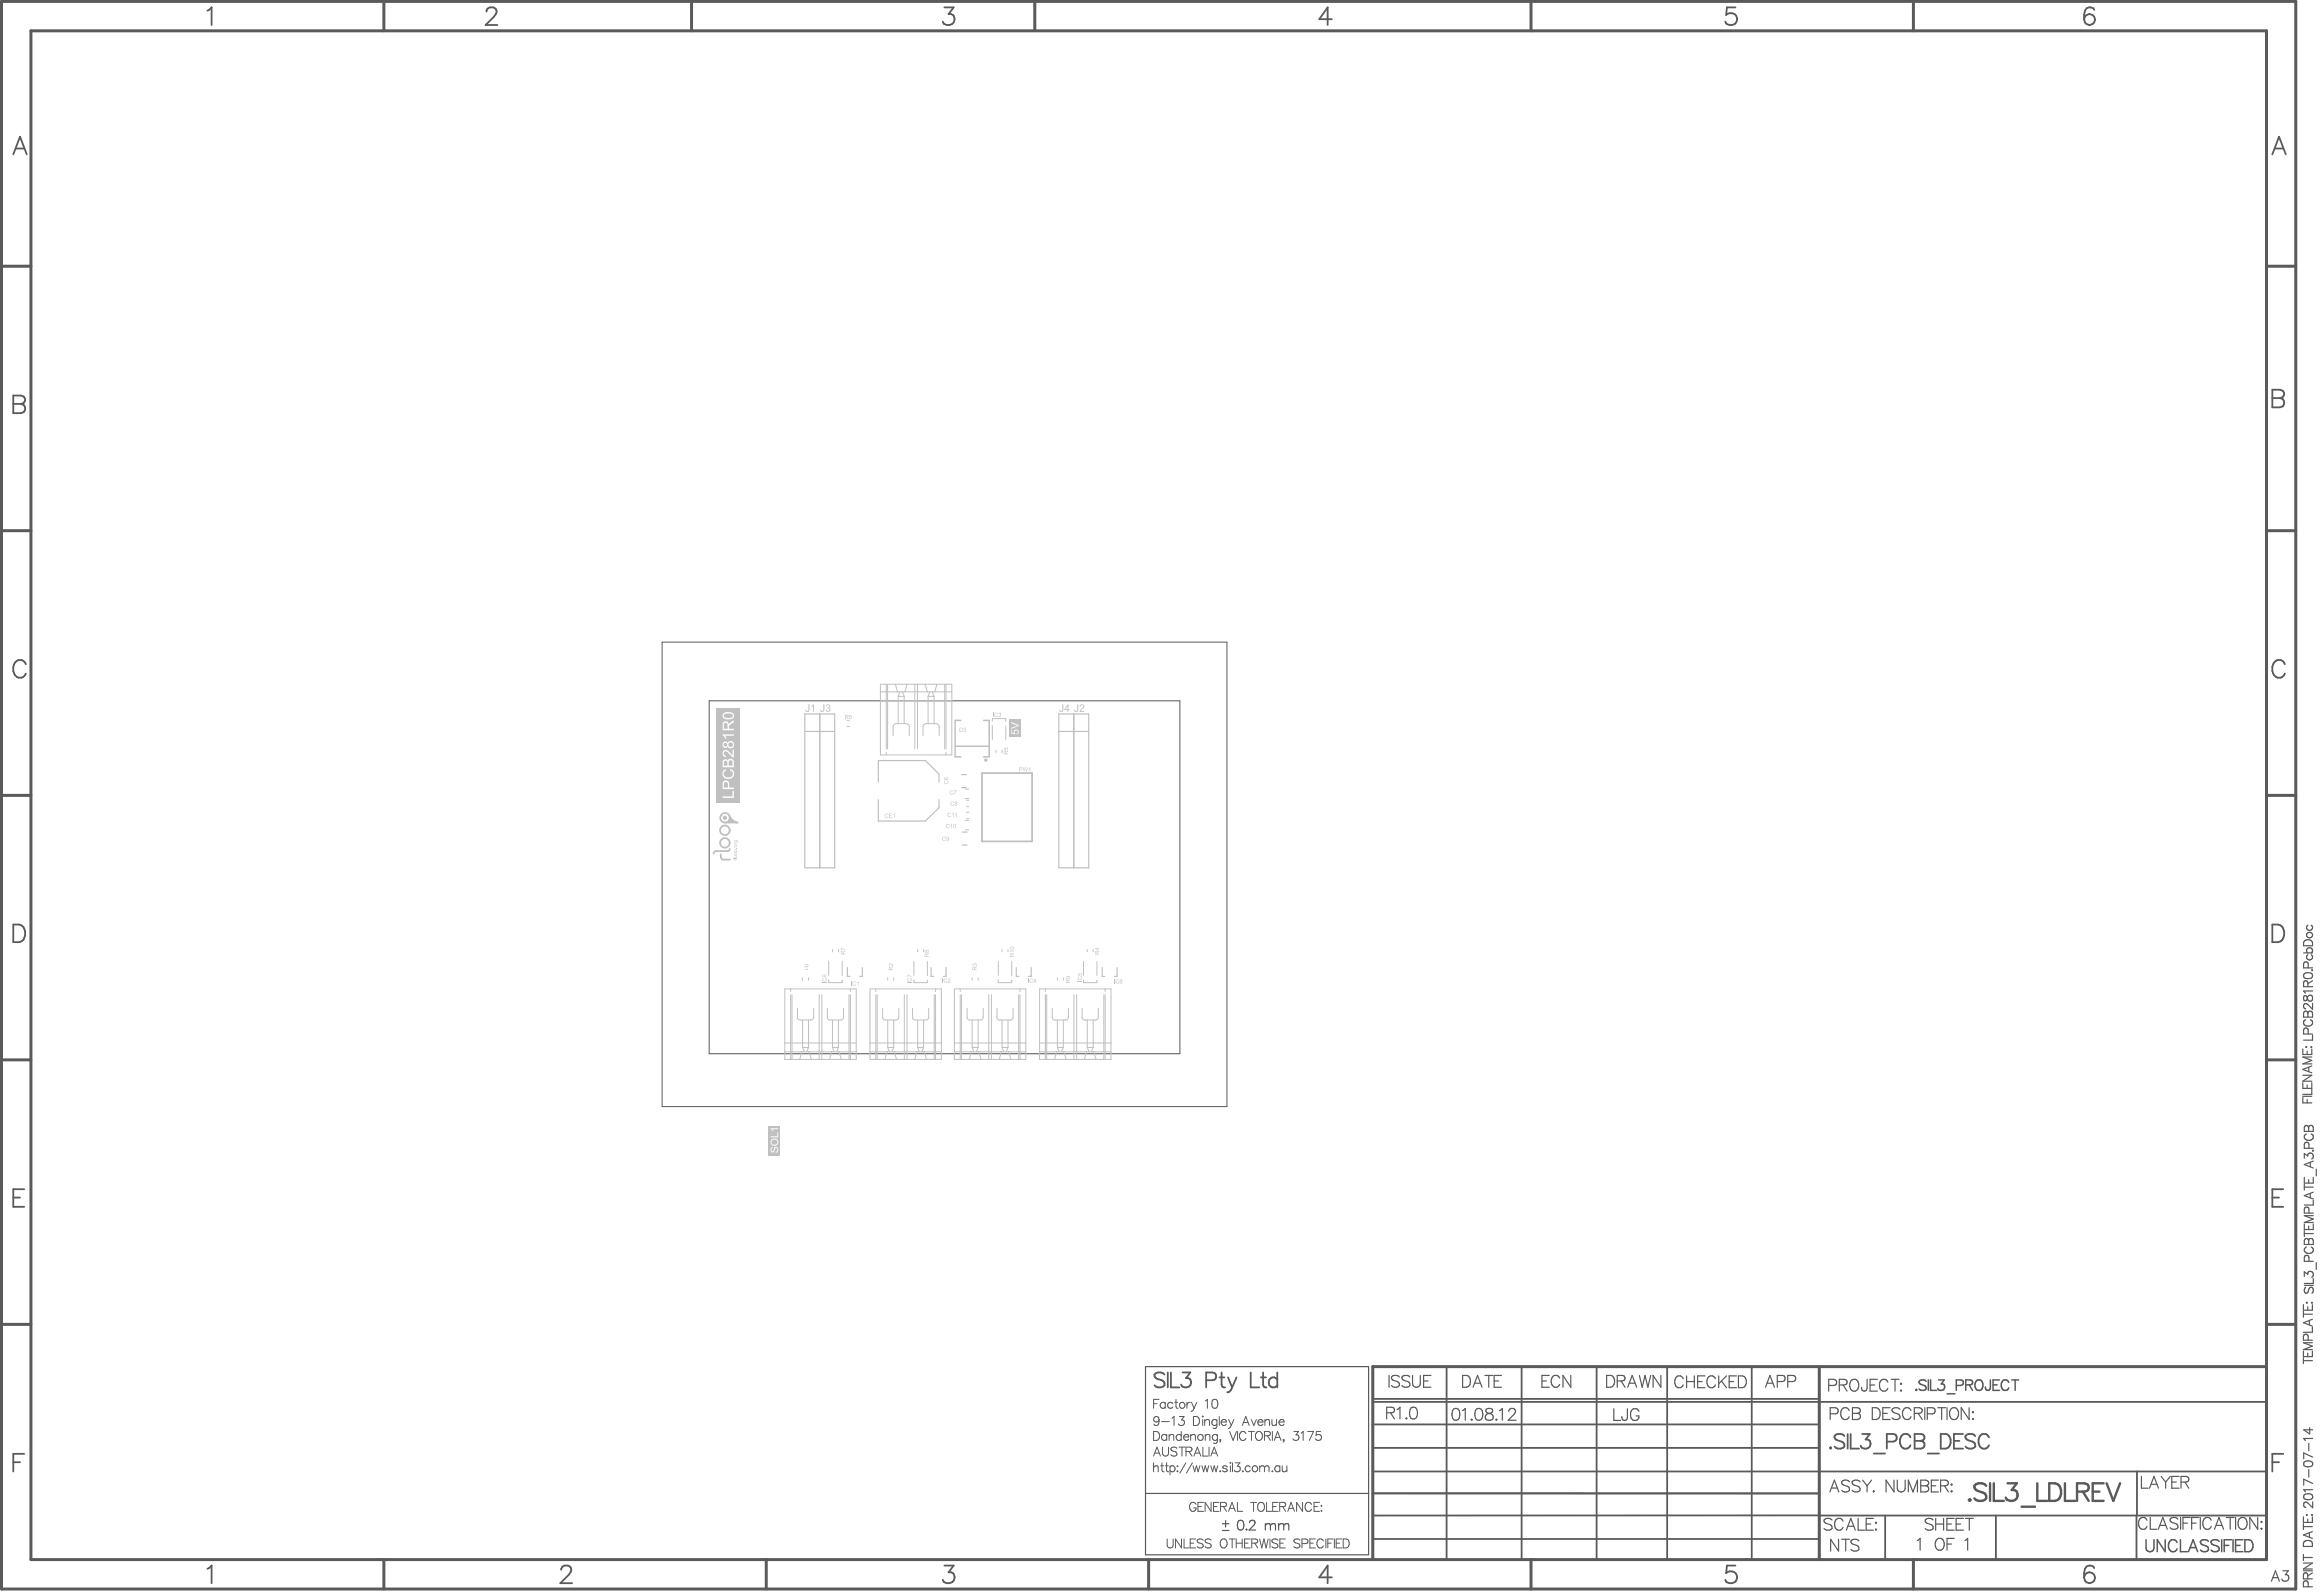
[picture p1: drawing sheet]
<svg xmlns="http://www.w3.org/2000/svg" width="328mm" height="225mm" viewBox="0 0 328 225" stroke-linecap="round" stroke-linejoin="round" font-family="sans-serif">
<g fill="none" stroke="#5a5a5a" stroke-width=".42">
<path d="M.2 .2h324.3v224.4h-324.3zM4.4 4.4h316v216h-316zM54.3 .2v4.2M97.8 .2v4.2M146.3 .2v4.1M216.4 .2v4.2M270.5 .2v4.2M.2 37.6h4.2M320.4 37.6h4.1M.2 75h4.2M320.4 75h4.1M.2 112.4h4.2"/>
<path d="M320.4 112.4h4.1M.2 149.8h4.2M320.4 149.8h4.1M.2 187.2h4.2M257.2 193.2v27.2M320.3 193.1h-126.3v27.3M320.4 187.2h4.1M54.3 220.4v4.2M108.3 220.4v4.2M162.4 220.4v4.2M216.4 220.4v4.2M270.5 220.4v4.2"/>
</g>
<g fill="none" stroke="#5a5a5a" stroke-width=".25">
<path d="M29.3 1.5l.6-.5v2.5M68.8 1.6a.58 .58 0 0 1 .4-.6h.5a.6 .6 0 0 1 .4 1l-1.5 1.5h1.7M133.5 1h1.3l-.7 1a.8 .8 0 0 1 .8 .9 .8 .8 0 0 1-1 .6l-.4-.1-.2-.4M188.3 2.7h-1.8l1.2-1.7v2.5M245.3 1h-1.2l-.1 1.1a.88 .88 0 0 1 1.3 0 .88 .88 0 0 1-.1 1.3 .88 .88 0 0 1-1.3-.4M296 1.4a.72 .72 0 0 0-.7-.4 .72 .72 0 0 0-.6 .5l-.1 1.2M1.9 21.8l.9-2.5 1 2.5M2.2 21h1.2M321.2 21.8l1-2.5 .9 2.5M321.6 21h1.1M1.9 55.9h1.1l.3 .1a.58 .58 0 0 1 0 1l-.3 .1a.66 .66 0 0 1 .6 .6 .66 .66 0 0 1-.6 .7h-1.1zM1.9 57.1h1.1"/>
<path d="M321.2 55.1h1.1l.3 .1a.58 .58 0 0 1 0 1l-.3 .1a.66 .66 0 0 1 .6 .6 .66 .66 0 0 1-.6 .7h-1.1zM321.2 56.3h1.1M3.7 93.9a.86 .86 0 0 0-.9-.6 .86 .86 0 0 0-.8 .6 1.41 1.41 0 0 0 .6 1.9 .87 .87 0 0 0 1.1-.6M323 93.9a.86 .86 0 0 0-.8-.6 .86 .86 0 0 0-.9 .6 1.41 1.41 0 0 0 .6 1.9 .87 .87 0 0 0 1.1-.6M1.9 130.7h.8a1.32 1.32 0 0 1 .9 1.2 1.32 1.32 0 0 1-.9 1.3h-.8zM321.2 130.7h.8a1.32 1.32 0 0 1 .9 1.2 1.32 1.32 0 0 1-.9 1.3h-.8zM1.9 169.3h.9M3.4 168.1h-1.5v2.5h1.5M321.2 169.3h1M322.7 168.1h-1.5v2.5h1.5M164.6 194.3a.95 .95 0 0 0-1.4 0 .57 .57 0 0 0 .4 .6l.6 .2a.52 .52 0 0 1 .4 .4 .52 .52 0 0 1-.2 .5 .97 .97 0 0 1-1.2-.2M165.1 194v2.1"/>
<path d="M165.5 194v2.1h1.2M167.2 194h1.1l-.7 .8a.68 .68 0 0 1 .8 .7 .68 .68 0 0 1-.9 .6l-.3-.1-.3-.3M170.5 195.1l1.2-.1a.57 .57 0 0 0 .2-.6 .57 .57 0 0 0-.5-.4h-.9v2.1M172.4 194.7h.7M172.7 194v1.7l.1 .3 .4 .1M173.6 194.7l.6 1.4M174.2 196.1l-.2 .4-.2 .2-.3 .1M174.8 194.7l-.6 1.4M176.8 194v2.1h1.2M178.2 194.7h.7M178.5 194v1.7l.1 .3 .4 .1M180.6 195a.67 .67 0 0 0-1-.1 .67 .67 0 0 0 0 1 .67 .67 0 0 0 1-.1"/>
<path d="M180.6 194v2.1M194.3 198.1h126M194.3 197.7h62.8M204.5 193.1v27.3M215.1 193.1v27.3M225.7 193.1v27.3M235.7 193.1v27.3M247.6 193.2v27.2M1.9 206.7h.9M3.4 205.5h-1.5v2.5M194 211l63.2 .1h-63.2M194 208h126.4"/>
<path d="M194 204.6h63.2M194 201.3h63.2M194 217.5h63.2M194 214.2h126.4M258.7 204.6l.1-.1 .1 .1-.1 .1zM260.7 203a.93 .93 0 0 0-1.4 0 .57 .57 0 0 0 .4 .6l.6 .1a.51 .51 0 0 1 .4 .4 .51 .51 0 0 1-.2 .5 .93 .93 0 0 1-1.2-.2M261.2 202.7v2M261.6 202.7v2h1.2M263.2 202.7h1.1l-.6 .7a.67 .67 0 0 1 .7 .8 .67 .67 0 0 1-.9 .5l-.3-.1-.2-.3M264.9 205.4h1.6M266.5 214.2v6.2M266.7 203.7h.9a.54 .54 0 0 0 .5-.5 .54 .54 0 0 0-.5-.5h-.9v2"/>
<path d="M270 203.2a.76 .76 0 0 0-.8-.5 .76 .76 0 0 0-.6 .7 .9 .9 0 0 0 .2 1 .9 .9 0 0 0 1 .2l.2-.3M270.6 202.7l1.2 .1a.47 .47 0 0 1 0 .8h-.3a.55 .55 0 0 1 .6 .6 .55 .55 0 0 1-.6 .5h-.9zM270.6 203.6h.9M272.5 205.4h1.6M274.3 202.7h.7a1.1 1.1 0 0 1 .8 1 1.1 1.1 0 0 1-.8 1h-.7zM276.2 203.6h.8M277.5 202.7h-1.3v2h1.3M279.2 203a.93 .93 0 0 0-1.4 0 .57 .57 0 0 0 .4 .6l.6 .1a.51 .51 0 0 1 .4 .4 .51 .51 0 0 1-.2 .5 .95 .95 0 0 1-1.2-.2M281.2 203.2a.76 .76 0 0 0-.9-.5 .76 .76 0 0 0-.6 .7 .9 .9 0 0 0 .2 1 .9 .9 0 0 0 1 .2l.3-.3M282.1 214.2v6.2M302 214.2v6.3M302.1 208v6.2"/>
<path d="M321.2 206.7h1M322.7 205.5h-1.5v2.5M29.3 221.7l.6-.4v2.5M79.3 221.9a.58 .58 0 0 1 .5-.6h.5a.6 .6 0 0 1 .3 .9l-1.4 1.6h1.7M133.5 221.3h1.3l-.7 .9a.8 .8 0 0 1 .8 .9 .8 .8 0 0 1-1 .7l-.4-.2-.2-.3M188.3 222.9h-1.8l1.2-1.6v2.5M245.3 221.3h-1.2l-.1 1a.88 .88 0 0 1 1.3 0 .88 .88 0 0 1-.1 1.3 .88 .88 0 0 1-1.3-.3M296 221.6a.72 .72 0 0 0-.7-.3 .72 .72 0 0 0-.6 .4l-.1 1.2"/>
<circle cx="295.4" cy="2.8" r=".77"/>
<circle cx="295.4" cy="223" r=".77"/>
</g>
<g fill="none" stroke="#5a5a5a" stroke-width=".17">
<path d="M325.6 134.7h1.3M325.7 133.1a.7 .7 0 0 1 1.2 .1v.5h-1.3zM325.7 137.7a.79 .79 0 0 1 1.2 .1l-.1 .3-.1 .2h-.8a.42 .42 0 0 1-.2-.6zM326.2 139.4v-.7l-.3-.1-.3 .3v.5h1.3M326.2 130.8a.41 .41 0 0 0 0 .6 .41 .41 0 0 0 .6 0 .41 .41 0 0 0-.1-.6M326.2 134.7a.41 .41 0 0 1 0-.6 .41 .41 0 0 1 .6 0 .41 .41 0 0 1-.1 .6M326.2 134.9a.41 .41 0 0 0 0 .6 .41 .41 0 0 0 .6 0 .41 .41 0 0 0-.1-.6M326.3 136.8v-.6l-.1-.2a.33 .33 0 0 0-.4 0 .33 .33 0 0 0-.2 .2v.6h1.3M326.8 137.1h.1zM326.9 138.6l-.7 .4M325.5 155.1v.8h1.3M325.5 148.3v.7h1.3v-.7"/>
<path d="M325.5 153v.8h1.3v-.8M325.5 154.9h1.3M325.5 152h1.3l-1.3 .8h1.3M325.7 140.8a.45 .45 0 0 0 .1 .6l.3-.1a.46 .46 0 0 1 .2-.5 .46 .46 0 0 1 .5-.1 .45 .45 0 0 1 .1 .5 .45 .45 0 0 1-.4 .3 .73 .73 0 0 1-.5-.7zM325.7 143l.3-.1 .2 .3 .1-.2a.33 .33 0 0 1 .4-.1 .33 .33 0 0 1 .2 .3v.6h-1.3zM325.8 159.2l.3-.1 .2 .3 .1-.3a.33 .33 0 0 1 .4 0 .33 .33 0 0 1 .2 .3v.5h-1.3zM325.9 144.1a.47 .47 0 0 0-.3 .6 .47 .47 0 0 0 .5 .3 .56 .56 0 0 0 .6-.1 .56 .56 0 0 0 .1-.6l-.2-.2M325.9 148h.2zM326.1 148.6v.4M326.1 153.3v.5M326.1 155.4v.5M326.2 143.2v.6"/>
<path d="M326.3 146.1v-.5l-.1-.2a.33 .33 0 0 0-.4-.1 .33 .33 0 0 0-.2 .3v.5h1.3M326.3 159.4v.5M326.4 150.8v.6M326.7 148h.1zM326.8 154v.7h-1.3M326.8 150.7l-1.3 .4 1.3 .5M326.8 149.4h-1.3l1.3 .5-1.3 .5h1.3M326.9 141.8v.8l-.8-.7h-.4a.4 .4 0 0 0 .2 .7M326.9 146.3v.7h-1.3M326.9 140.1h-1.3l.3 .3M325.7 163.7v-.7l.5 .4a.42 .42 0 0 1 .7-.3 .42 .42 0 0 1-.1 .7M325.7 166.4v.8h1.3v-.8"/>
<path d="M325.7 167.4v.8M325.7 173v.8h1.3v-.8M325.7 173.9v.9M325.7 174.3h1.3M325.7 167.8h1.3M325.8 175.2l.3-.2 .2 .4 .1-.3a.33 .33 0 0 1 .5 .1l.1 .7h-1.3zM326 160.3a.47 .47 0 0 0-.3 .5 .47 .47 0 0 0 .5 .4 .56 .56 0 0 0 .6-.2 .56 .56 0 0 0 .1-.6l-.2-.1M326 176.2a.47 .47 0 0 0-.3 .6 .47 .47 0 0 0 .5 .3 .56 .56 0 0 0 .6-.1 .56 .56 0 0 0 .1-.6l-.2-.2M326.3 166.7v.5M326.3 173.3v.5M326.3 175.4v.5M326.4 162.3v-.6l-.1-.2a.33 .33 0 0 0-.4 0 .33 .33 0 0 0-.2 .2v.6h1.3"/>
<path d="M326.4 171.4l-.1-.7-.2-.1a.34 .34 0 0 0-.4 .3v.5h1.3M326.4 178.3v-.6l-.1-.2a.33 .33 0 0 0-.5 .1l-.1 .7h1.3M326.6 164.3v.6M326.6 168.7v.6M326.9 162.6h.1zM327 169.6v.7h-1.3M327 171.8h-1.3l1.3 .5-1.3 .5h1.3M327 168.5l-1.3 .5 1.3 .4M327 164.1l-1.3 .5 1.3 .5M327.4 165.2v1M327.4 178.4v1M161.9 193.1h31.6l-.1 26.6h-31.5z"/>
<path d="M196 199.7l1-.1a.4 .4 0 0 0 0-.6l-1-.1v1.6M196.4 194.4v1.7M196.6 199.7l.5 .8M197.5 199.2l.4-.3v1.6M197.8 194.6a.64 .64 0 0 0-1.1 .2l.2 .2 .6 .3a.4 .4 0 0 1 .3 .3 .4 .4 0 0 1-.2 .4 .74 .74 0 0 1-.9-.2M199.3 194.6a.64 .64 0 0 0-1.1 .2l.1 .2 .7 .3a.41 .41 0 0 1 .3 .3 .41 .41 0 0 1-.2 .4 .76 .76 0 0 1-.9-.2M199.5 199a.57 .57 0 0 1 .8 .2 1.3 1.3 0 0 1-.2 1.3 .55 .55 0 0 1-.8-.3 1.37 1.37 0 0 1 .2-1.2zM199.7 194.4v1.2a.55 .55 0 0 0 .5 .5 .55 .55 0 0 0 .6-.5v-1.2M201.2 195.2h.7M202.3 194.4h-1.1v1.7h1.1M205.5 199.1a.54 .54 0 0 1 .8 .3 1.46 1.46 0 0 1-.2 1.2 .52 .52 0 0 1-.8-.2 1.37 1.37 0 0 1 .2-1.3zM206.7 199.4l.4-.3v1.6"/>
<path d="M206.7 194.4h.6a.89 .89 0 0 1 .6 .8 .89 .89 0 0 1-.6 .9h-.6zM208.2 196.1l.7-1.7 .6 1.7M208.5 195.5h.8M208.7 199.1a.54 .54 0 0 1 .8 .3 1.3 1.3 0 0 1-.2 1.2 .52 .52 0 0 1-.7-.2 1.37 1.37 0 0 1 .1-1.3zM209.9 194.4h1.1M210.1 199.1a.33 .33 0 0 0 .2 .6 .7 .7 0 0 1 .8 .7 .59 .59 0 0 1-.7 .3 .59 .59 0 0 1-.4-.5 .78 .78 0 0 1 .8-.5 .33 .33 0 0 0 .1-.6h-.2zM210.4 194.4v1.7M211.2 195.2h.6M212 199.4l.4-.3v1.6M212.2 194.4h-1v1.7h1M213.3 199.5l.1-.3 .2-.1h.5a.38 .38 0 0 1 0 .6l-.9 1h1.1M218 195.2h.6"/>
<path d="M219 194.4h-1v1.7h1M220.5 194.8a.62 .62 0 0 0-.7-.4 .62 .62 0 0 0-.5 .6 .74 .74 0 0 0 .1 .8 .74 .74 0 0 0 .8 .2l.3-.3M222 194.4v1.7l-1.1-1.7v1.7M227.1 194.4h.6a.89 .89 0 0 1 .5 .8 .89 .89 0 0 1-.5 .9h-.6zM228.1 199.1v1.6h1M228.6 195.2l1-.1a.4 .4 0 0 0 0-.6l-1-.1v1.7M229.2 195.2l.5 .9M230 199.1v1.3v.2a.4 .4 0 0 1-.7 0v-.4M230.1 196.1l.6-1.7 .7 1.7M230.3 195.5h.8M231.7 199.5a.61 .61 0 0 0-.7-.4 .61 .61 0 0 0-.5 .6 .73 .73 0 0 0 .1 .8 .73 .73 0 0 0 .8 .2l.3-.3v-.3h-.4M231.7 194.4l.4 1.7 .4-1.7 .4 1.7 .4-1.7"/>
<path d="M234.8 194.4v1.7l-1.1-1.7v1.7M237.9 194.9a.61 .61 0 0 0-.7-.4 .61 .61 0 0 0-.5 .6 .72 .72 0 0 0 .2 .8 .72 .72 0 0 0 .8 .1l.2-.3M238.4 195.3h1.1M238.4 194.5v1.6M239.5 194.5v1.6M240 195.3h.6M241 194.5h-1v1.6h1M242.5 194.9a.61 .61 0 0 0-.7-.4 .61 .61 0 0 0-.5 .6 .73 .73 0 0 0 .1 .8 .73 .73 0 0 0 .8 .1l.3-.3M242.9 194.5v1.6M243.3 195.2l.7 .9M244 194.5l-1.1 1.1M244.4 195.3h.7"/>
<path d="M245.5 194.5h-1.1v1.6h1.1M245.7 194.5h.6a.88 .88 0 0 1 .6 .8 .88 .88 0 0 1-.6 .8h-.6zM249.6 196.1l.6-1.7 .6 1.7M249.8 195.5h.8M251.2 195.3h.7a.43 .43 0 0 0 .4-.5 .43 .43 0 0 0-.4-.4h-.7v1.7M252.7 195.3h.7a.43 .43 0 0 0 .4-.5 .43 .43 0 0 0-.4-.4h-.7v1.7M258.5 195.8h.7a.43 .43 0 0 0 .4-.4 .43 .43 0 0 0-.4-.5h-.7v1.7M258.7 199.8h.7a.43 .43 0 0 0 .4-.4 .43 .43 0 0 0-.4-.4h-.7v1.6M260 195.7h.9a.4 .4 0 0 0 0-.7l-.9-.1v1.7M260.5 195.7l.6 .9M261.4 199.4a.61 .61 0 0 0-.7-.5 .61 .61 0 0 0-.5 .7 .72 .72 0 0 0 .2 .8 .72 .72 0 0 0 .8 .1l.2-.3M261.6 195.2a.62 .62 0 0 1 .7-.2 .62 .62 0 0 1 .4 .6 .72 .72 0 0 1-.1 .8 .72 .72 0 0 1-.8 .1 1.05 1.05 0 0 1-.2-1.3z"/>
<path d="M261.9 199h.7a.43 .43 0 0 1 .4 .4l-.2 .3-.2 .1a.43 .43 0 0 1 .4 .4 .43 .43 0 0 1-.4 .4h-.7zM261.9 199.8h.7M263.9 194.9l-.1 1.6a.4 .4 0 0 1-.6 0l-.1-.4M264.3 195.7h.7M264.7 199h.5a.89 .89 0 0 1 .6 .8 .89 .89 0 0 1-.6 .8h-.5zM265.4 194.9h-1.1v1.7h1.1M266.1 199.8h.7M266.9 195.3a.61 .61 0 0 0-.7-.4 .61 .61 0 0 0-.5 .7 .72 .72 0 0 0 .1 .8 .72 .72 0 0 0 .8 .1l.3-.3M267.2 199h-1.1v1.6h1.1M267.3 194.9h1.1M267.9 194.9v1.7M268.6 199.2a.75 .75 0 0 0-1.2 0l.2 .4 .7 .2a.41 .41 0 0 1 .1 .7 .77 .77 0 0 1-1-.1"/>
<path d="M268.6 195.6l.1-.1 .1 .1-.1 .1zM268.6 196.5h.2l-.1 .1zM270.1 199.4a.62 .62 0 0 0-.7-.4 .62 .62 0 0 0-.5 .6 .73 .73 0 0 0 .2 .8 .73 .73 0 0 0 .8 .1l.2-.3M270.6 199.8h.7a.43 .43 0 0 0 .4-.5l-.2-.3h-.2h-.7v1.6M271.1 199.8l.6 .8M272.1 199v1.6M272.4 199.8h1a.45 .45 0 0 0 .1-.5 .45 .45 0 0 0-.3-.3h-.8v1.6M273.9 199h1.1M274.5 199v1.6M275.2 199v1.6M275.7 199.2a.62 .62 0 0 1 .7-.2 .62 .62 0 0 1 .4 .6 .73 .73 0 0 1-.1 .8 .73 .73 0 0 1-.8 .1 1.05 1.05 0 0 1-.2-1.3zM278.3 199v1.6l-1.1-1.6v1.6"/>
<path d="M278.8 199.6l.1-.1 .1 .1-.1 .1zM325.6 192.3h1.3M325.6 184.4v.8h1.3v-.8M325.6 185.3v.9M325.6 191v.7h1.3v-.7M325.6 191.9v.8M325.6 185.7h1.3M325.7 180.4v-.7l.5 .4a.42 .42 0 0 1 .7-.3 .42 .42 0 0 1-.1 .7M325.7 181.7h1.3M325.9 181.9a.47 .47 0 0 0-.2 .5 .47 .47 0 0 0 .3 .4l.3-.2 .1-.5 .4-.2a.54 .54 0 0 1 0 .9M326 184.1h.1zM326.2 184.7v.5"/>
<path d="M326.2 191.2v.5M326.3 189.4v-.5a.34 .34 0 0 0-.4-.3 .34 .34 0 0 0-.3 .3v.5h1.3M326.4 186.6v.6M326.7 184.1h.2zM326.9 187.6v.7h-1.3M326.9 189.8h-1.3l1.3 .5-1.3 .4h1.3M326.9 186.5l-1.3 .4 1.3 .5M327 180.7v.7h-1.3M161.9 211.1h31.6M172.8 216.3h.9M172.8 215.4h.9M173.2 214.9v.9"/>
<path d="M175.1 214.9a.45 .45 0 0 1 .7 .2 1.18 1.18 0 0 1-.2 1.1 .45 .45 0 0 1-.6-.2 1.18 1.18 0 0 1 .1-1.1zM176.1 216.2h.2zM176.6 215.2v-.1a.43 .43 0 0 1 .7-.2v.1a.44 .44 0 0 1-.1 .6l-.6 .6h.9M178.9 215.3v.9M178.9 215.6l.3-.3 .3 .1 .1 .2M179.6 215.6l.3-.3 .3 .1 .1 .8M179.6 215.6v.6M180.7 215.6l.4-.3 .3 .1 .1 .2M180.7 215.3v.9M181.5 215.6l.3-.3 .3 .1 .1 .8M181.5 215.6v.6M198.7 200.5l.1-.1 .1 .1z"/>
<path d="M207.9 200.6h.2l-.1 .1zM211.5 200.6h.1l-.1 .1zM258.7 210.9l.6-1.7 .6 1.7M258.9 210.3h.8M259 214.8a.75 .75 0 0 0-1.2 0l.2 .4 .6 .3a.41 .41 0 0 1 .2 .7 .77 .77 0 0 1-1-.2M259.9 217.6v1.6l-1.1-1.6v1.6M260.3 217.6h1.1M260.5 215a.61 .61 0 0 0-.7-.4 .61 .61 0 0 0-.5 .6 .72 .72 0 0 0 .2 .8 .72 .72 0 0 0 .8 .2l.2-.3M260.9 217.6v1.6M261 216.3l.6-1.7 .7 1.7M261.2 215.7h.8M261.4 209.4a.62 .62 0 0 0-.6-.2 .62 .62 0 0 0-.5 .4l.2 .2 .6 .3a.44 .44 0 0 1 .3 .5 .73 .73 0 0 1-1.1 0"/>
<path d="M262.7 214.6v1.7h.9M262.8 217.8a.75 .75 0 0 0-1.2 0 .45 .45 0 0 0 .4 .5l.4 .1a.42 .42 0 0 1 .2 .7 .79 .79 0 0 1-1-.1M262.9 209.4a.75 .75 0 0 0-1.1 0l.2 .4 .6 .3a.41 .41 0 0 1 .2 .7 .77 .77 0 0 1-1-.2M263.3 209.2l.6 .8M263.8 215.4h.6M263.9 210v.9M264.6 209.2l-.7 .8M264.8 214.6h-1v1.7h1M264.9 210.7v.1v.1zM265.2 215.1l.1 .1-.1 .1zM265.2 216.1l.1 .1-.1 .1zM267.7 209.2v1.7l-1.1-1.7v1.7"/>
<path d="M268.2 209.2v1.2a.56 .56 0 0 0 .5 .5 .56 .56 0 0 0 .6-.5v-1.2M269.8 210.9v-1.7l.6 1.7 .6-1.7v1.7M271 217.7l.4-.3v1.7M271.5 209.2h.7a.43 .43 0 0 1 .4 .5l-.1 .2-.3 .1a.43 .43 0 0 1 .4 .4 .43 .43 0 0 1-.4 .5h-.7zM271.5 210h.7M273 210h.6M273.3 214.8a.75 .75 0 0 0-1.2 0l.2 .4 .6 .3a.41 .41 0 0 1 .2 .7 .77 .77 0 0 1-1-.2M273.6 215.4h1.1M273.6 214.6v1.7M273.7 217.7a.61 .61 0 0 1 .7-.3 .61 .61 0 0 1 .4 .7 .72 .72 0 0 1-.1 .8 .72 .72 0 0 1-.8 .1 1.02 1.02 0 0 1-.2-1.3zM274 209.2h-1v1.7h1M274.3 210l1-.1a.4 .4 0 0 0 0-.6l-1-.1v1.7"/>
<path d="M274.7 214.6v1.7M274.9 210l.5 .9M275.2 215.4h.6M275.2 218.2h.7M275.8 209.8l.1-.1v.1v.1zM275.8 210.8l.1-.1v.1v.1zM276.2 214.6h-1v1.7h1M276.2 217.4h-1v1.7M276.5 215.4h.6M277.5 214.6h-1v1.7h1M277.8 217.7l.3-.3v1.7M277.8 214.6h1.1"/>
<path d="M278.4 214.6v1.7M278.8 200.5h.2l-.1 .1zM302.7 208.7v1.6h1M303.5 214.9a.61 .61 0 0 0-.7-.4 .61 .61 0 0 0-.5 .6 .72 .72 0 0 0 .1 .8 .72 .72 0 0 0 .9 .2l.2-.4M303.8 210.3l.7-1.6 .6 1.6M303.9 214.5v1.6h1M304.1 209.8h.8M305.1 216.1l.6-1.6 .7 1.6M305.3 215.6h.8M305.5 208.7l.6 .8M306.1 209.5v.8M306.8 208.7l-.7 .8"/>
<path d="M307 209.5h.6M307.9 214.7a.62 .62 0 0 0-.6-.3 .62 .62 0 0 0-.5 .5l.1 .2 .6 .2a.42 .42 0 0 1 .2 .8 .75 .75 0 0 1-.9-.2M308 208.7h-1v1.6h1M308.2 214.5v1.6M308.3 209.5l.9-.1a.4 .4 0 0 0 0-.7h-.9v1.6M308.6 215.3h.6M308.8 209.5l.6 .8M309.6 214.5h-1v1.6M309.8 215.3h.6M310.8 214.5h-1v1.6M311 214.5v1.6M312.6 214.9a.61 .61 0 0 0-.7-.4 .61 .61 0 0 0-.5 .6 .72 .72 0 0 0 .1 .8 .72 .72 0 0 0 .8 .2l.3-.4"/>
<path d="M313 216.1l.7-1.6 .6 1.6M313.3 215.6h.8M314.7 214.5h1.1M315.2 214.5v1.6M316 214.5v1.6M316.5 214.7a.62 .62 0 0 1 .7-.2 .62 .62 0 0 1 .4 .6 .73 .73 0 0 1-.1 .8 .73 .73 0 0 1-.8 .2 1.05 1.05 0 0 1-.2-1.4zM319.1 214.5v1.6l-1.1-1.6v1.6M319.6 216.1h.1zM319.7 215v.1v.1zM325.6 214.4v.8h1.3v-.8M325.6 215.3v.9M325.6 219.7v.8"/>
<path d="M325.6 215.8h1.3M325.7 218l.1-.2a.72 .72 0 0 1 1.1 .3v.5h-1.3zM325.7 206.7a.82 .82 0 0 1 1.2 .1v.2a.71 .71 0 0 1-1 .2 .43 .43 0 0 1-.2-.5zM325.7 211.3a.82 .82 0 0 1 1.2 .2v.1a.71 .71 0 0 1-1 .3 .43 .43 0 0 1-.2-.6zM326 214.1h.1zM326.2 214.7v.5M326.4 204v1.1M326.4 207.7v1.1M326.4 216.6v.7M326.5 201.8v.9l-.9-.6h1.3M326.7 214.1h.2zM326.9 216.5l-1.3 .4 1.3 .5"/>
<path d="M326.9 212.3v.8l-.6-.6-.4-.2-.2 .1-.1 .4 .1 .2h.2M326.9 205.9l-1.3-.6v.9M326.9 209.7l-1.3-.6v.8M326.9 210.5h-1.3l.3 .3M326.9 203.3h-1.3l.3 .3M321.1 223.5l.5-1.5 .6 1.5M321.3 223h.7M322.7 222h.8l-.5 .6a.49 .49 0 0 1 .4 .7 .49 .49 0 0 1-.8-.1M325.6 222h1.3M325.6 220.9h1.3l-1.3 .9h1.3M325.6 220.1h1.3M326.2 223.1l-.1-.7-.1-.1h-.3l-.1 .3v.5h1.3"/>
<path d="M326.3 224.3v-.6a.34 .34 0 0 0-.4-.3 .34 .34 0 0 0-.3 .3v.6h1.3M326.9 222.3l-.7 .4"/>
<circle cx="326.5" cy="132.1" r=".42"/>
</g>
<g fill="none" stroke="#5a5a5a" stroke-width=".14">
<path d="M93.6 90.8h79.8v65.6h-79.8zM100.2 99h66.6v49.9h-66.6zM163.1 198.4h.4M163.8 197.8h-.7v1.2M164.7 198.2v.8M164.7 198.4a.4 .4 0 0 0-.6-.1 .4 .4 0 0 0 0 .6 .4 .4 0 0 0 .6-.1M165.8 198.4a.41 .41 0 0 0-.6-.1 .41 .41 0 0 0 0 .6 .41 .41 0 0 0 .6-.1M166 198.2h.5M166.2 197.8v1l.1 .2h.2M167.8 198.2v.8M168.3 198.2a.43 .43 0 0 0-.5 .4M168.4 198.2l.4 .8"/>
<path d="M168.8 199l-.2 .4-.2 .1M169.2 198.2l-.4 .8M170.4 198l.3-.2v1.2M171.5 197.8a.43 .43 0 0 1 .6 .2 .81 .81 0 0 1-.3 1h-.3l-.2-.2v-.5zM163.1 202.3h.4a.68 .68 0 0 1 .4 .6 .68 .68 0 0 1-.4 .7h-.4zM163.1 206.7v1.3M163.1 205.8l.4-1.3 .5 1.3M163.1 207.4l.3-.2h.3v.8M163.3 205.4h.5M163.8 200.6a.59 .59 0 0 1-.4 .9l-.3-.2M164.1 207.2h.4M164.2 200.9h1.1"/>
<path d="M164.2 206.7v1.1l.1 .1 .2 .1M164.3 204.5v.9a.43 .43 0 0 0 .5 .4 .43 .43 0 0 0 .4-.4v-.9M164.7 207.2h.5M164.9 206.7v1.1l.1 .1 .2 .1M164.9 202.9a.41 .41 0 0 0-.6-.1 .41 .41 0 0 0 0 .7 .41 .41 0 0 0 .6-.1M164.9 202.7v.9M165 217.5v.9a.43 .43 0 0 0 .4 .4 .43 .43 0 0 0 .4-.4v-.9M165.3 203l.3-.3 .3 .1v.8M165.3 202.7v.9M165.4 207.4a.4 .4 0 0 1 .6-.1 .4 .4 0 0 1 0 .6 .4 .4 0 0 1-.6-.1M165.4 207.2v1.2M165.7 200.4l.3-.2v1.3"/>
<path d="M166.4 204.7a.48 .48 0 0 0-.9 .1l.1 .2 .7 .2a.32 .32 0 0 1 0 .5 .59 .59 0 0 1-.8-.1M166.4 207.2h.1zM166.4 207.9h.1zM166.7 204.5h.8M166.7 200.2h.7l-.4 .5a.43 .43 0 0 1 .4 .6 .43 .43 0 0 1-.7 .1l-.1-.2M167 202.9a.4 .4 0 0 0-.6 0 .4 .4 0 0 0 0 .6 .4 .4 0 0 0 .6-.1M167 202.3v1.3M167 217.5v1.3l-.8-1.3v1.3M167.1 204.5v1.3M167.3 203.1v.1a.38 .38 0 0 0 .3 .4 .38 .38 0 0 0 .4-.2M167.4 217.5v1.3h.7M167.4 202.9a.34 .34 0 0 1 .4-.2 .34 .34 0 0 1 .2 .4h-.7z"/>
<path d="M167.6 206.7l-.8 1.5M167.6 205.1h.8l.1-.3-.3-.3h-.6v1.3M168.1 205.1l.4 .7M168.2 218.1h.5M168.3 203l.3-.3 .3 .1 .1 .8M168.3 202.7v.9M168.6 206.7l-.9 1.5M168.6 207.2l.3 .8 .2-.8 .3 .8 .2-.8M168.7 200.2h.4a.68 .68 0 0 1 .5 .6 .68 .68 0 0 1-.5 .7h-.4zM168.8 205.8l.5-1.3 .4 1.3M169 205.4h.5M169 217.5h-.8v1.3h.8"/>
<path d="M169.1 212.6a.47 .47 0 0 0-.6-.3 .47 .47 0 0 0-.3 .5v.3a.46 .46 0 0 0 .4 .5 .46 .46 0 0 0 .5-.5h-.4M169.3 212.9h.5M169.9 207.2l.2 .8 .3-.8 .2 .8 .3-.8M169.9 200.2h.2zM170 200.6v.9M170 204.5v1.3h.8M170.1 217.7a.48 .48 0 0 0-.9 .1l.3 .3 .4 .1 .2 .4a.54 .54 0 0 1-.9 0M170.1 212.3h-.8v1.3h.8M170.3 200.9l.3-.3 .3 .1 .1 .8M170.3 200.6v.9M170.4 202.7v.9M170.4 203l.3-.3 .3 .1v.8"/>
<path d="M170.9 204.5v1.3M171.2 205.8l.4-1.3 .5 1.3M171.2 207.2l.2 .8 .2-.8 .3 .8 .2-.8M171.2 212.3v1.3l-.9-1.3v1.3M171.2 217.7a.49 .49 0 0 0-.9 .1l.2 .2 .5 .2a.31 .31 0 0 1 .2 .2 .31 .31 0 0 1-.1 .3 .59 .59 0 0 1-.8-.1M171.3 205.4h.6M171.5 212.9h.5M172 200.8a.4 .4 0 0 0-.6-.1 .4 .4 0 0 0 0 .6 .4 .4 0 0 0 .6 0M172 200.6v1a.34 .34 0 0 1-.5 .2M172.1 202.9a.4 .4 0 0 0-.6 0 .4 .4 0 0 0 0 .6 .4 .4 0 0 0 .6-.1M172.1 202.7v1a.34 .34 0 0 1-.6 .2M172.3 212.3h-.8v1.3h.8"/>
<path d="M172.4 200.2v1.3M172.4 203.5h.1zM172.4 207.9h.1zM172.5 212.9h.8l.1-.3-.3-.3h-.6v1.3M172.5 203.5l-.1 .3M172.6 217.7a.53 .53 0 0 1 .7-.1 .53 .53 0 0 1 .2 .7 .49 .49 0 0 1-.5 .5 .49 .49 0 0 1-.5-.5zM172.6 201a.41 .41 0 0 0 .3 .4 .41 .41 0 0 0 .4-.1M172.7 200.8a.35 .35 0 0 1 .4-.2 .35 .35 0 0 1 .2 .4h-.7zM172.9 212.9l.5 .7M173.5 207.4a.37 .37 0 0 0-.4-.2 .37 .37 0 0 0-.3 .2l.2 .1 .4 .2 .1 .1a.37 .37 0 0 1-.4 .2 .37 .37 0 0 1-.3-.2M173.7 213.6l.5-1.3 .4 1.3M173.7 200.6l.3 .9"/>
<path d="M173.8 217.5h.8M173.8 202.3l.5 1.3 .5-1.3M173.8 213.2h.6M173.9 206.7v.1zM173.9 207.2v.8M174 201.5l-.1 .2-.3 .2M174.2 217.5v1.3M174.2 206.7v1.3M174.4 200.6l-.4 .9M174.6 206.7h.7l-.4 .5a.43 .43 0 0 1 .3 .7 .43 .43 0 0 1-.7-.1M174.7 218.1h.9M174.7 217.5v1.3"/>
<path d="M174.9 212.3v1.3h.8M174.9 202.3v1.3M175.6 217.5v1.3M175.6 207.9h.1zM175.6 201.5l.5-1.3 .5 1.3M175.8 201h.6M175.9 218.1h.5M176.1 202.6a.47 .47 0 0 0-.5-.3 .47 .47 0 0 0-.4 .5v.3a.47 .47 0 0 0 .4 .5 .47 .47 0 0 0 .5-.3M176.5 202.3h.8M176.7 217.5h-.8v1.3h.8M176.7 207.4a.4 .4 0 0 0-.6-.1 .4 .4 0 0 0 0 .6 .4 .4 0 0 0 .6-.1M176.8 212.3h.8"/>
<path d="M176.9 200.6l.3 .9 .4-.9M176.9 202.3v1.3M176.9 218.1h.8l.1-.4-.3-.2h-.6v1.3M177.2 212.3v1.3M177.4 218.1l.4 .7M177.7 202.4a.63 .63 0 0 1 .8 .4 .63 .63 0 0 1-.4 .8 .66 .66 0 0 1-.7-.5 .66 .66 0 0 1 .3-.7zM177.8 201a.39 .39 0 0 0 .2 .4 .39 .39 0 0 0 .5-.1M177.8 200.8a.35 .35 0 0 1 .5-.2 .35 .35 0 0 1 .2 .4h-.7zM177.9 212.5a.46 .46 0 0 1 .7 0 .67 .67 0 0 1 .1 .7 .67 .67 0 0 1-.6 .4l-.1-.1a.83 .83 0 0 1-.1-1zM178.1 217.5l.3 1.3 .3-1.3 .3 1.3 .3-1.3M178.1 207.4l.3-.2h.3v.2M178.1 207.2v.8"/>
<path d="M178.7 202.9h.8l.1-.4-.3-.2h-.6v1.3M178.7 207.4v.6M178.7 207.4l.3-.2h.3l.1 .8M178.8 200.9l.3-.3 .3 .1 .1 .8M178.8 200.6v.9M179 212.3v1.3h.8M179.2 202.9l.4 .7M179.5 217.5v1.3M179.8 200.6l.1 .8 .3 .1 .2-.3M179.8 207.9h.1zM179.9 202.3v1.3M179.9 212.9h.5"/>
<path d="M180.1 203.6l.5-1.3 .5 1.3M180.3 203.2h.6M180.4 200.6v.9M180.6 217.7a.48 .48 0 0 0-.8 .1l.1 .2 .6 .2 .1 .4a.55 .55 0 0 1-.8 0M180.7 212.3h-.8v1.3h.8M180.8 201v.1a.38 .38 0 0 0 .3 .4 .38 .38 0 0 0 .4-.2M180.8 200.8a.34 .34 0 0 1 .4-.2 .34 .34 0 0 1 .3 .4h-.7zM180.9 212.9h.7l.1-.3-.3-.3h-.5v1.3M180.9 207.2v.8M180.9 218.1h.5M180.9 207.4a.4 .4 0 0 0-.6-.1 .4 .4 0 0 0 0 .6 .4 .4 0 0 0 .6-.1M181.2 207.2l.1 .7 .3 .1 .3-.2"/>
<path d="M181.3 212.9l.4 .7M181.4 203.5h.1zM181.5 203.5l-.1 .3M181.7 217.5h-.8v1.3h.8M181.9 207.2v.8M182 213.6l.5-1.3 .5 1.3M182.2 213.2h.6M182.9 202.3h.7l-.4 .5a.42 .42 0 0 1 .4 .6 .42 .42 0 0 1-.8 0v-.1M183.7 217.7a.49 .49 0 0 0-.8 .1l.1 .2 .6 .2a.32 .32 0 0 1 0 .5 .59 .59 0 0 1-.7-.1M183.9 202.5l.3-.2v1.3M184 218.2l.8-.1a.33 .33 0 0 0 0-.5l-.8-.1v1.3M184.1 212.3v1.3l-.8-1.3v1.3"/>
<path d="M184.8 202.3h.9l-.6 1.3M185.2 218.1h.4M185.4 212.6a.47 .47 0 0 0-.5-.3 .47 .47 0 0 0-.4 .5v.3a.47 .47 0 0 0 .4 .5 .47 .47 0 0 0 .5-.3M185.7 212.9h.5M185.9 217.5h-.7v1.3h.7M186.5 212.3h-.8v1.3h.8M186.7 202.3h-.6l-.1 .6a.45 .45 0 0 1 .7 0 .45 .45 0 0 1-.1 .6 .45 .45 0 0 1-.6-.2M186.7 212.8h.1zM186.7 213.5h.1zM187.1 217.8a.47 .47 0 0 0-.6-.3 .47 .47 0 0 0-.4 .5 .52 .52 0 0 0 .2 .7 .52 .52 0 0 0 .7-.1l.1-.1M187.4 217.5v1.3M187.7 218.1h.5"/>
<path d="M188.5 217.5h-.8v1.3M188.6 217.5v1.3M188.9 218.1h.5M189.7 217.5h-.8v1.3h.8M189.9 217.5h.4a.68 .68 0 0 1 .4 .6 .68 .68 0 0 1-.4 .7h-.4z"/>
<circle cx="167.1" cy="198.6" r=".41"/>
<circle cx="163.5" cy="200.6" r=".39"/>
<circle cx="169.7" cy="203.2" r=".41"/>
<circle cx="177.4" cy="207.6" r=".41"/>
</g>
<g fill="none" stroke="#5a5a5a" stroke-width=".34">
<path d="M278.3 212l.1-.1 .1 .1-.1 .1zM280.8 210a1.09 1.09 0 0 0-1.7 0 .68 .68 0 0 0 .5 .7l.7 .2a.6 .6 0 0 1 .4 .5 .6 .6 0 0 1-.2 .6 1.14 1.14 0 0 1-1.4-.2M281.3 209.6v2.5M281.8 209.6v2.5h1.4M283.8 209.6h1.3l-.7 1a.77 .77 0 0 1 .8 .7 .77 .77 0 0 1-.7 .8 .78 .78 0 0 1-1-.4M285.8 212.9h1.9M288 209.6v2.5h1.4M289.7 209.6h.8a1.32 1.32 0 0 1 .9 1.3 1.32 1.32 0 0 1-.9 1.2h-.8zM291.9 209.6v2.5h1.4M293.6 210.8h1.1l.3-.1a.58 .58 0 0 0 0-.9l-.3-.2h-1.1v2.5M294.4 210.8l.8 1.3M295.8 210.8h1"/>
<path d="M297.4 209.6h-1.6v2.5h1.6M297.8 209.6l.9 2.5 1-2.5"/>
</g>
<g fill="none" stroke="#5a5a5a" stroke-width=".21">
<path d="M270.9 196.4h.1l-.1 .1zM272.3 195.2a.56 .56 0 0 0-.6-.2 .56 .56 0 0 0-.4 .4l.1 .2 .6 .2a.36 .36 0 0 1 .2 .3 .36 .36 0 0 1-.1 .3 .7 .7 0 0 1-.8-.1M272.6 195v1.5M272.9 195v1.5h.8M274 195h.8l-.4 .6a.47 .47 0 0 1 .5 .5 .47 .47 0 0 1-.7 .4l-.2-.1-.1-.2M275.2 197h1.1M276.5 195.8l.9-.1a.38 .38 0 0 0 .1-.4 .38 .38 0 0 0-.3-.3h-.7v1.5M277.9 195.7h.8l.1-.3v-.2l-.3-.2h-.6v1.5M278.3 195.7l.5 .8M279.4 195.1a.68 .68 0 0 1 .8 .2 .68 .68 0 0 1 0 .8 .54 .54 0 0 1-.6 .4 .54 .54 0 0 1-.4-.6 .92 .92 0 0 1 .2-.8zM281.3 195v1.4a.34 .34 0 0 1-.6 0l-.1-.4M281.7 195.7h.6"/>
<path d="M282.6 195h-.9v1.5h.9M283.9 195.4a.54 .54 0 0 0-.6-.4 .54 .54 0 0 0-.4 .6 .65 .65 0 0 0 .1 .7 .65 .65 0 0 0 .7 .1l.2-.3M284.4 195h.9M284.9 195v1.5M303.4 217.6v1.2a.56 .56 0 0 0 .5 .5 .56 .56 0 0 0 .6-.5v-1.2M306.1 217.6v1.7l-1.2-1.7v1.7M307.7 218a.62 .62 0 0 0-.7-.4 .62 .62 0 0 0-.5 .7 .71 .71 0 0 0 .3 .9 .71 .71 0 0 0 .9-.1v-.2M308.2 217.6v1.7h1M309.4 219.3l.6-1.7 .6 1.7M309.6 218.7h.8M312.2 217.8a.75 .75 0 0 0-1.2 0 .42 .42 0 0 0 .4 .5l.4 .2a.44 .44 0 0 1 .4 .6 .75 .75 0 0 1-1.2 0M313.7 217.8a.78 .78 0 0 0-1.2 0 .42 .42 0 0 0 .4 .5l.4 .2a.41 .41 0 0 1 .4 .3 .41 .41 0 0 1-.2 .4 .79 .79 0 0 1-1-.1"/>
<path d="M314 217.6v1.7M314.4 218.4h.7M315.5 217.6h-1.1v1.7M315.6 217.6v1.7M316 218.4h.6M317 217.6h-1v1.7h1M317.3 217.6h.6a.9 .9 0 0 1 .6 .9 .9 .9 0 0 1-.6 .8h-.6z"/>
</g>
<path d="M102.4 116.3h1.9M102.5 115.5v.2M103.3 115.8l.3 .3h-.5M138.8 109.3h7.1v9.6h-7.1zM101.2 120.3h1.6M101.9 120.7v.4M102.2 121.5h1" fill="none" stroke="#c0c0c0" stroke-width=".25"/>
<g fill="none" stroke="#c0c0c0" stroke-width=".14">
<path d="M124.5 96.7h10v10h-10zM124.5 97.8h10M124.5 99h10M125.3 96.7v9.1M125.5 96.7v9.1M126.6 96.7l.3 1.1M127 98.4h.8M127 98.4v3.9M127.2 97.8l-.2 .6M127.6 97.8l.2 .6M127.8 98.4v3.9M128.2 96.7l-.3 1.1"/>
<path d="M129.3 96.7v9.1M129.7 96.7v9.1M130.8 96.7l.3 1.1M131.2 98.4h.8M131.2 98.4v3.9M131.4 97.8l-.2 .6M131.8 97.8l.2 .6M132 98.4v3.9M132.4 96.7l-.3 1.1M133.5 96.7v9.1M133.7 96.7v9.1M119.7 101.9h.4"/>
<path d="M119.7 102.7h.4M125.3 106.3v.4M126.2 102.7v1.2M126.7 102.3h1.4M128.5 102.7v1.2M130.5 102.7v1.2M130.9 102.3h1.4M132.8 102.7v1.2M133.7 106.3v.4M136.4 117.3h.5M136.4 116h.5M136.4 112.9h.5"/>
<path d="M136.4 111.5h.5M136.6 114.8h.4M136.6 115.7h.4M136.6 113.1h.4M136.6 114h.4M140.3 101.9v-.3h1.9v.3M140.3 102.6v1.9M140.8 106v.4M141.6 106v.4M142.2 102.6v2M110.9 139.8h10.1v9.9h-10.1zM111.8 139.8v.3"/>
<path d="M113.4 138.2v.3M114.3 138.2v.3M117.1 135.9v1.9M117.1 138.5v.4h1.9v-.4M117.7 134.2v.3M118.5 134.2v.3M119 135.9v2M120.2 139.8v.3M123 139.8h10.1v9.9h-10.1zM123.8 139.8v.3M125.5 138.2v.3M126.3 138.2v.3"/>
<path d="M129.2 135.9v1.9M129.2 138.5v.4h1.9v-.4M129.7 134.2v.3M130.6 134.2v.3M131.1 135.9v2M132.2 139.8v.3M134.9 139.8h10.1v9.9h-10.1zM135.7 139.8v.3M137.4 138.2v.3M138.3 138.2v.3M141.1 135.9v1.9M141.1 138.5v.4h1.9v-.4"/>
<path d="M141.6 134.2v.3M142.5 134.2v.3M143 135.9v2M144.2 139.8v.3M146.9 139.8h10.1v9.9h-10.1zM147.8 139.8v.3M149.5 138.2v.3M150.3 138.2v.3M153.2 135.9v1.9M153.2 138.5v.4h1.9v-.4M153.7 134.2v.3M154.5 134.2v.3"/>
<path d="M155.1 135.9v2M156.2 139.8v.3M110.9 148.7h10.1M110.9 147.4h10.1M111.8 140.6v9.1M111.9 140.6v9.1M112.7 142.5v1.3M113.1 144.2h1.5M113.3 148.7l-.3 1M113.4 148h.9M113.4 144.2v3.8M113.4 148l.3 .7"/>
<path d="M114.3 148l-.3 .7M114.3 144.2v3.8M114.4 148.7l.3 1M115 142.5v1.3M115.8 140.6v9.1M116.2 140.6v9.1M117 142.5v1.3M117.4 144.2h1.4M117.6 148.7l-.3 1M117.7 148h.8M117.7 144.2v3.8M117.7 148l.2 .7"/>
<path d="M118.5 144.2v3.8M118.5 148l-.2 .7M118.6 148.7l.3 1M119.2 142.5v1.3M120 140.6v9.1M120.2 140.6v9.1M123 148.7h10.1M123 147.4h10.1M123.8 140.6v9.1M124 140.6v9.1M124.8 142.5v1.3M125.2 144.2h1.4"/>
<path d="M125.4 148.7l-.3 1M125.5 148h.8M125.5 148l.2 .7M125.5 144.2v3.8M126.3 148l-.2 .7M126.3 144.2v3.8M126.4 148.7l.3 1M127 142.5v1.3M127.8 140.6v9.1M128.2 140.6v9.1M129 142.5v1.3M129.4 144.2h1.5"/>
<path d="M129.6 148.7l-.3 1M129.7 148h.9M129.7 144.2v3.8M129.7 148l.3 .7M130.6 144.2v3.8M130.6 148l-.3 .7M130.6 148.7l.4 1M131.3 142.5v1.3M132.1 140.6v9.1M132.2 140.6v9.1M134.9 148.7h10.1M134.9 147.4h10.1"/>
<path d="M135.7 140.6v9.1M135.9 140.6v9.1M136.7 142.5v1.3M137.1 144.2h1.5M137.3 148.7l-.3 1M137.4 148h.9M137.4 148l.3 .7M137.4 144.2v3.8M138.3 148l-.3 .7M138.3 144.2v3.8M138.3 148.7l.4 1M139 142.5v1.3"/>
<path d="M139.8 140.6v9.1M140.1 140.6v9.1M140.9 142.5v1.3M141.3 144.2h1.5M141.5 148.7l-.3 1M141.6 148h.9M141.6 144.2v3.8M141.6 148l.3 .7M142.5 144.2v3.8M142.5 148l-.3 .7M142.6 148.7l.3 1M143.2 142.5v1.3"/>
<path d="M144 140.6v9.1M144.2 140.6v9.1M146.9 148.7h10.1M146.9 147.4h10.1M147.8 140.6v9.1M148 140.6v9.1M148.7 142.5v1.3M149.1 144.2h1.5M149.4 148.7l-.3 1M149.5 148h.8M149.5 148l.2 .7M149.5 144.2v3.8"/>
<path d="M150.3 148l-.2 .7M150.3 144.2v3.8M150.4 148.7l.3 1M151 142.5v1.3M151.8 140.6v9.1M152.2 140.6v9.1M153 142.5v1.3M153.4 144.2h1.4M153.6 148.7l-.3 1M153.7 148h.8M153.7 144.2v3.8M153.7 148l.2 .7"/>
<path d="M154.5 144.2v3.8M154.5 148l-.2 .7M154.6 148.7l.3 1M155.2 142.5v1.3M156 140.6v9.1M156.2 140.6v9.1"/>
</g>
<g fill="none" stroke="#c0c0c0" stroke-width=".17">
<path d="M113.8 100.9h4.2v21.7h-4.2zM113.8 103.4h2M115.9 103.4h-.1M115.9 100.9v21.7M115.9 103.4h2M118 103.4h-.1M124.2 110.5v-3h6.6l1.9 1.9v1.1M124.2 113v3h6.6l1.9-1.9v-1.1M135.9 111.3h.7M135.9 109.5h.7M136 119.4h.7M136 117.6h.7"/>
<path d="M149.7 103.4h4.2M149.7 100.9h4.2v21.7h-4.2zM151.8 100.9v21.7M153.9 103.4h.1M119.8 136.7v1.3h.3M121.9 136.7v1.3h-.4M131.6 136.7v1.3h.4M133.7 136.7v1.3h-.4M143.7 136.7v1.3h.3M145.8 136.7v1.3h-.4M155.8 136.7v1.3h.4M157.9 136.7v1.3h-.4"/>
</g>
<path d="M135 105.5h4.8M135.8 101.8h-.8v5.2h.8M139 101.8h.8v5.2h-.8" fill="none" stroke="#c0c0c0" stroke-width=".21"/>
<g fill="#c0c0c0">
<path d="M114.3 99.5h.1v.8l-.1 .2-.2 .1-.2-.1-.1-.2h.2l.1 .2 .1-.1z"/>
<path d="M114.7 99.8l.4-.3v1.1h-.2v-.8l-.2 .1z"/>
<path d="M134.4 113.4l.2-.1 .2 .1 .1 .1-.4-.1-.1 .1 .1 .3 .4-.1-.1 .2-.4-.1z"/>
<path d="M134.3 111.8l.2-.1 .2 .1 .1 .1-.4-.1-.1 .1v.2l.2 .1 .3-.1-.1 .2-.4-.1z"/>
<path d="M134.8 111.7h.4l-.2 .6-.1-.1 .2-.4h-.3z"/>
<path d="M125.7 136.2h.2l.3 .3v-.3v.4l-.3-.3a.11 .11 0 0 0-.2 0 .11 .11 0 0 0 .1 .2h-.1z"/>
<path d="M137.5 136.3l.4-.1 .2 .2-.2 .1 .1-.1-.1-.2h-.1v.2l-.2-.1v.2l-.1-.1z"/>
<path d="M103.8 121.4l.4 .2h-.4z"/>
<path d="M103.6 121.3h.6z"/>
<path d="M104.1 119.8l.1 .1z"/>
<path d="M103.8 119.1l.1 .1 .3 .1h-.4z"/>
<path d="M118.9 133.9l.6 .3-.5-.2-.1 .3z"/>
<path d="M142.7 134.4h.6h-.4v.2z"/>
<path d="M116.4 99.5h.1v.8l-.1 .2-.2 .1-.2-.1-.1-.2h.2l.1 .2 .2-.1z"/>
<path d="M116.8 99.6h.4l.2 .2-.2 .2 .2 .2v.2l-.3 .2h-.3l-.1-.2 .1-.1 .2 .2 .2-.1v-.2l-.2-.1v-.1a.18 .18 0 0 0 .2-.2 .18 .18 0 0 0-.2-.2 .18 .18 0 0 0-.2 .2h-.1z"/>
<path d="M125.1 115h.2h.2l.1 .2-.3-.2-.2 .2 .1 .3 .4-.1-.1 .2-.4-.1z"/>
<path d="M125.7 115h.4h-.3v.2h.3l-.3 .1v.2h.3v.1h-.4z"/>
<path d="M126.2 115.1l.3-.1v.6l-.1-.5z"/>
<path d="M133.3 118.3l.2-.1 .2 .1v.1l-.3-.1-.1 .1v.3l.1 .1 .3-.1-.1 .1h-.3z"/>
<path d="M133.5 110.4h.1l-.1 .1v.2h.3l.2-.1v-.1l-.2-.1 .1-.1h.1v.4l-.2 .1h-.2l-.2-.2z"/>
<path d="M144.6 108.4l.1 .5 .2-.5h.1l.1 .5 .1-.5h.1l-.1 .6-.3-.5-.2 .5z"/>
<path d="M145.4 108.6l.2-.2v.6v-.4l-.2 .1z"/>
<path d="M150.2 99.5h.1v1l-.4 .1-.2-.2 .1-.1a.17 .17 0 0 0 .2 .2 .17 .17 0 0 0 .2-.2z"/>
<path d="M152.3 99.5h.1v1l-.4 .1-.2-.2 .2-.1a.17 .17 0 0 0 .2 .2 .17 .17 0 0 0 .1-.2z"/>
<path d="M152.7 99.6l.3-.1 .2 .2v.3l-.4 .5h.5v.1h-.7l.5-.7v-.2l-.1-.1-.2 .1-.1 .2h-.1z"/>
<path d="M157.5 138.4h.1v.6h-.1z"/>
<path d="M157.7 138.5l.3-.1 .1 .1 .1 .1-.3-.1-.1 .1 .1 .3 .3-.1-.1 .2-.4-.1z"/>
<path d="M113.7 137h.4v-.1l.1 .2z"/>
<path d="M116.2 138.8h.6v.1h-.6z"/>
<path d="M116.3 138.3h.1l-.1 .1v.1l.3 .1 .2-.1v-.1l-.2-.1v-.1h.1l.1 .4-.2 .1h-.2l-.2-.2z"/>
<path d="M128.3 138.8h.6v.1h-.6z"/>
<path d="M128.3 138.3h.2l-.2 .1 .1 .1 .2 .1 .2-.1v-.1l-.1-.1v-.1h.1v.4l-.2 .1h-.2l-.1-.2z"/>
<path d="M128.3 137.7l.6 .3-.5-.2-.1 .3z"/>
<path d="M133.2 138.3h.1v.6h-.1z"/>
<path d="M133.4 138.4l.3-.1 .2 .1v.1l-.3-.1-.1 .1 .1 .3 .3-.1-.1 .2-.4-.1z"/>
<path d="M134 138.4h.3v.2l-.2 .2h.3v.1h-.4l.1-.2a.15 .15 0 0 0 .2-.2 .15 .15 0 0 0-.2-.1l-.1 .1z"/>
<path d="M136.2 102.9l.2-.1 .1 .1-.1 .2 .2 .2-.1 .1h-.2l-.1-.1a.14 .14 0 0 0 .2 .1 .15 .15 0 0 0 0-.3l-.1 .1 .2-.2-.2-.1v.1z"/>
<path d="M145.3 138.3h.1v.6h-.1z"/>
<path d="M145.6 138.4l.2-.1 .2 .1v.1l-.3-.1-.1 .1 .1 .3 .4-.1-.2 .2-.3-.1z"/>
<path d="M135 113.3l.3 .1-.1 .2 .1 .1-.1 .2-.3-.1 .2-.2zM135 113.4a.1 .1 0 0 0 .2 0 .1 .1 0 0 0-.2 0zM135 113.7a.12 .12 0 0 0 .2 0 .12 .12 0 0 0-.2 0z"/>
<path d="M125.7 136.7l.2-.1 .1 .2 .2-.2v.1l-.2 .2v.1h.2v.1h-.6zM125.7 136.7v.3h.2v-.3z"/>
<path d="M130.7 134.8l.2-.1 .1 .2 .3-.2v.1l-.3 .2v.1h.3v.1h-.6zM130.8 134.8v.3h.2v-.3z"/>
<path d="M130.7 134.3h.5l.1 .2-.1 .1-.2-.1-.2 .1-.1-.1zM130.8 134.5a.1 .1 0 0 0 .2 0 .1 .1 0 0 0-.2 0zM131 134.5a.12 .12 0 0 0 .2 0 .12 .12 0 0 0-.2 0z"/>
<path d="M137.5 136.7l.2-.1 .1 .2 .3-.2v.1l-.3 .2v.1h.3v.1h-.6zM137.6 136.7l-.1 .3h.2v-.3z"/>
<path d="M103.8 121a.2 .2 0 0 1 .4 0 .2 .2 0 0 1-.4 0zM103.8 121a.15 .15 0 0 0 .3 0 .15 .15 0 0 0-.3 0z"/>
<path d="M103.8 120.6a.2 .2 0 0 1 .4 0 .2 .2 0 0 1-.4 0zM103.8 120.6a.15 .15 0 0 0 .3 0 .15 .15 0 0 0-.3 0z"/>
<path d="M103.8 120.1l.2-.1 .2 .2-.1 .1h.2h-.5zM103.8 120.1l.1 .2 .2-.1-.1-.1z"/>
<path d="M103.8 119.6a.2 .2 0 0 1 .4 0 .2 .2 0 0 1-.4 0zM103.8 119.6a.15 .15 0 0 0 .3 0 .15 .15 0 0 0-.3 0z"/>
<path d="M103.8 118.8h.5v.2l-.1 .1 .1-.2-.2-.1v.3h-.3zM103.8 118.9a.15 .15 0 0 0 .3 0 .15 .15 0 0 0-.3 0z"/>
<path d="M118.9 134.5l.2-.1 .1 .2 .3-.2v.1l-.3 .1v.2h.3v.1h-.6zM119 134.5l-.1 .3h.2v-.3z"/>
<path d="M142.8 134.8l.2-.1 .1 .2 .2-.2v.1l-.2 .2v.1h.2v.1h-.6zM142.8 134.8v.3h.2v-.3z"/>
<path d="M142.8 133.9l.4-.1 .1 .3-.1 .1h-.3l-.2-.2zM142.8 133.9v.1l.1 .1 .4-.1-.2-.1z"/>
<path d="M154.8 134.5l.2-.1 .1 .2 .3-.2v.1l-.3 .1v.2h.3v.1h-.6zM154.9 134.5l-.1 .3h.2v-.3z"/>
<path d="M154.8 134h.4v-.1l.2 .2h-.2v.2zM154.9 134.1l.3 .2v-.2z"/>
<path d="M133.8 118.3h.2l.1 .1v.3l-.1 .1h-.2v-.1l.2 .1 .1-.1v-.1h-.3zM133.8 118.4a.15 .15 0 0 0 .3 0 .15 .15 0 0 0-.3 0z"/>
<path d="M133.5 109.9h.1l-.1 .2 .2 .1v-.3h.2l.1 .2-.1 .1h-.3l-.1-.1zM133.7 110a.15 .15 0 0 0 .3 0 .15 .15 0 0 0-.3 0z"/>
<path d="M144.1 108.4h.3l.1 .1v.3h-.3v.2h-.1zM144.2 108.5v.2h.2v-.2z"/>
<path d="M150.9 99.6h.1v.6h.2v.2h-.2v.2h-.1v-.2h-.5zM150.9 99.8l-.3 .4h.3z"/>
<path d="M158.3 138.5h.3l-.1 .2 .1 .2-.1 .1-.2-.1 .1-.2zM158.4 138.6a.09 .09 0 0 0 .1 0 .09 .09 0 0 0-.1 0zM158.3 138.8a.15 .15 0 0 0 .3 0 .15 .15 0 0 0-.3 0z"/>
<path d="M113.7 136.3h.5v.3l-.2 .1-.1-.1-.2 .2v-.1l.2-.2v-.2zM114 136.3v.3h.1l.1-.3z"/>
<path d="M116.3 137.8l.1-.1-.1 .2 .1 .1 .1 .1-.1-.2 .2-.2 .2 .1v.2l-.1 .1h-.3l-.2-.1zM116.5 137.9a.15 .15 0 0 0 .3 0 .15 .15 0 0 0-.3 0z"/>
<path d="M119.5 101.1h.4v.2l-.1 .1 .2 .2-.3-.2h-.1v.2h-.1zM119.6 101.1v.2h.2v-.2z"/>
<path d="M120.1 101.1h.2l.1 .1-.2-.1-.1 .1v.1h.2h.1l-.1 .3-.3-.1zM120.1 101.5a.15 .15 0 0 0 .3 0 .15 .15 0 0 0-.3 0z"/>
<path d="M135.6 102.8l.4 .1 .1 .3-.1 .2h-.4zM135.7 102.9v.5h.2l.1-.4z"/>
<path d="M146.4 138.3v.4h.1l-.1 .2v-.1h-.3zM146.4 138.4l-.2 .3h.2z"/>
</g>
<path d="M142.6 101.7h1.7v2.5h-1.7z" fill-rule="evenodd" fill="#c0c0c0"/>
<g fill="#fff">
<path d="M143 103.1h.1v.5h.3l-.1-.3 .1-.1 .4-.1 .2 .3-.1 .3-.2 .1 .2-.4-.1-.2h-.2a.21 .21 0 0 0-.2 .2 .21 .21 0 0 0 .1 .3v.1l-.5-.1z"/>
<path d="M142.9 102l1.1 .5v.1l-1.1 .4v-.1l1-.4-1-.3z"/>
</g>
<g fill="#c0c0c0">
<path d="M141.9 105.7l.1 .2 .1 .1v-.3h.3l.1 .2-.2 .1 .1-.2-.1-.1-.1 .1v.2h-.3z"/>
<path d="M152.4 138.6h.5v.1h-.5z"/>
<path d="M152.4 138.1h.1l-.1 .1v.1l.3 .1 .2-.1v-.2h-.2l.1-.1h.1v.4l-.2 .1h-.2l-.1-.2z"/>
<path d="M152.4 137.6v.2h.2v-.2h.3v.2l-.1 .1 .1-.2-.2-.1-.1 .1 .1 .2-.3-.1z"/>
<path d="M141.9 106.2l.2-.1 .1 .2 .3-.2v.1l-.3 .2v.1h.3v.1h-.6zM142 106.2v.3h.2v-.3z"/>
<path d="M150.7 138.5l.2-.1 .1 .2 .3-.2v.1l-.3 .1v.2h.3v.1h-.6zM150.7 138.5v.3h.2v-.3z"/>
<path d="M150.7 138.1l.1-.1h.3l.2 .2-.2 .1 .1-.2-.2-.1v.3h-.2l-.1-.1zM150.7 138.2a.15 .15 0 0 0 .3 0 .15 .15 0 0 0-.3 0z"/>
</g>
<path d="M108.6 159.1h1.7v4.2h-1.7z" fill-rule="evenodd" fill="#c0c0c0"/>
<g fill="#fff">
<path d="M109 162.2l.2-.1v.1l-.2 .3 .1 .2a.36 .36 0 0 0 .3-.5l.2-.1 .3 .1 .1 .3-.1 .4h-.3v-.1l.3-.2-.1-.3-.2-.1-.2 .6-.3 .1-.2-.3z"/>
<path d="M108.9 160.6h1v-.5h.1v.6h-1.1z"/>
<path d="M108.9 159.5h1.1v.1h-.8l.1 .3h-.1z"/>
<path d="M108.9 161.4a.55 .55 0 0 1 1.1 0 .55 .55 0 0 1-1.1 0zM109.1 161.2v.4l.2 .2h.4l.2-.2v-.3l-.2-.2h-.4z"/>
</g>
<path d="M101.2 100.1h3.4v13.3h-3.4z" fill-rule="evenodd" fill="#c0c0c0"/>
<g fill="#fff">
<path d="M102.1 112.6h1.4v-.8h.2v1h-1.6z"/>
<path d="M102.2 108.9l.4-.2v.2l-.2 .2-.1 .4 .3 .3 .4 .1a.5 .5 0 0 0 .6-.4 .5 .5 0 0 0-.4-.6v-.2l.4 .2 .2 .5a.82 .82 0 0 1-1.1 .7 .82 .82 0 0 1-.5-1.2z"/>
<path d="M102.2 106.1l.3-.1h.3l.7 .8v-.8h.2v1l-.3-.1-.6-.6a.31 .31 0 0 0-.5 .1 .31 .31 0 0 0 .3 .4v.2l-.4-.2-.1-.2z"/>
<path d="M102.1 103.8h1.6v.2h-1.2l.2 .3-.2 .1-.4-.5z"/>
<path d="M102.2 110.5l.3-.2 .4 .1 .2 .3v.6h.6v.2h-1.6zM102.4 110.6l-.1 .7h.6v-.4a.32 .32 0 0 0-.1-.3 .32 .32 0 0 0-.4 0z"/>
<path d="M102.3 107.4l.3-.1 .3 .2v-.1a.45 .45 0 0 1 .6-.1 .45 .45 0 0 1 .2 .5v.6h-1.6v-.7zM102.4 107.6l-.1 .6h.5v-.6l-.2-.1zM103.1 107.5l-.1 .7h.5v-.7l-.1-.1z"/>
<path d="M102.2 105l.2-.2a.33 .33 0 0 1 .5 .2v-.1a.49 .49 0 0 1 .7 0 .49 .49 0 0 1 0 .7 .49 .49 0 0 1-.7-.1h-.1a.38 .38 0 0 1-.3 .2 .38 .38 0 0 1-.4-.3zM102.3 105.3a.26 .26 0 0 0 .5 0 .26 .26 0 0 0-.5 0zM102.9 105.2a.35 .35 0 0 0 .7 0 .35 .35 0 0 0-.7 0z"/>
<path d="M102.2 102.1l.2-.2h.3l.2 .2 .1 .3 .7-.6v.3l-.7 .5v.4h.7v.2h-1.6zM102.4 102.2l-.1 .8h.5v-.7a.26 .26 0 0 0-.4-.1z"/>
<path d="M102.2 100.9l.4-.2h.5a.53 .53 0 0 1 .7 .5 .53 .53 0 0 1-.8 .5l-.5-.1a.47 .47 0 0 1-.3-.7zM102.4 101a.39 .39 0 0 0 .1 .4 .39 .39 0 0 0 .4 .1h.2a.41 .41 0 0 0 .5-.3l-.1-.3-.3-.1h-.5z"/>
</g>
<g fill="#c0c0c0">
<path d="M120.3 138.7h.1v.6h-.1z"/>
<path d="M120.5 138.8l.3-.1 .2 .1v.1l-.3-.1-.1 .1 .1 .4 .3-.2-.1 .2-.3-.1z"/>
<path d="M121.1 138.9l.2-.2v.6v-.4z"/>
<path d="M133.8 116.5l.2-.1 .2 .1v.1l-.3-.1-.1 .2v.2l.1 .1 .3-.1-.1 .1-.2 .1-.2-.2z"/>
<path d="M134.4 116.6l.2-.1v.6l-.1-.5z"/>
<path d="M134 114.9h.2h.2v.1l-.3-.1-.1 .2 .1 .3 .3-.1-.1 .1h-.3z"/>
<path d="M134.6 115l.2-.1v.6l-.1-.5z"/>
<path d="M135 115l.2-.1v.6v-.5l-.1 .1z"/>
<path d="M140.4 100.7h.1v.6h-.1z"/>
<path d="M140.6 100.8l.2-.1 .2 .1 .1 .1-.3-.1-.1 .1 .1 .4 .3-.2-.1 .2-.4-.1z"/>
<path d="M141.2 100.8l.2-.1 .1 .1-.1 .2 .1 .2-.2 .1-.1-.1h.1a.11 .11 0 0 0 .2-.1 .11 .11 0 0 0-.2 0l.1-.3h-.1l-.1 .1z"/>
<path d="M134.8 116.5h.2l.1 .1v.3l-.1 .2-.2-.2zM134.9 116.5l-.1 .3a.15 .15 0 0 0 .1 .2 .15 .15 0 0 0 .2-.1 .15 .15 0 0 0 0-.2v-.1z"/>
</g>
<g fill="none" stroke="#c0c0c0" stroke-width=".25">
<path d="M103.1 115.3a1.58 1.58 0 0 0 1.1 1M103.2 120l-.1 .1-.3 .2M101.2 120.3l-.3 .2v.1M101.9 121.1v.2l.3 .2"/>
<circle cx="102.5" cy="115.6" r=".17"/>
<circle cx="102.5" cy="119.1" r=".68"/>
<circle cx="102.5" cy="117.3" r=".68"/>
<circle cx="102.5" cy="115.6" r=".68"/>
</g>
<g fill="none" stroke="#c0c0c0" stroke-width=".14">
<path d="M126.7 102.3h-.2l-.3 .4M128.1 102.3h.2l.2 .4M130.9 102.3h-.2l-.2 .4M132.3 102.3h.2l.3 .4M112.7 143.8l.1 .2 .3 .2M115 143.8l-.2 .3-.2 .1M116.9 143.8l.2 .3 .3 .1M119.2 143.8v.2l-.4 .2M124.7 143.8l.3 .3 .2 .1M127 143.8v.2l-.4 .2M129 143.8l.2 .3 .2 .1M131.3 143.8l-.2 .3-.2 .1"/>
<path d="M136.7 143.8l.2 .3 .2 .1M139 143.8l-.2 .3-.2 .1M140.9 143.8l.2 .3 .2 .1M143.2 143.8l-.2 .3-.2 .1M148.7 143.8l.1 .2 .3 .2M151 143.8l-.2 .3-.2 .1M152.9 143.8l.3 .3 .2 .1M155.2 143.8l-.2 .3-.2 .1"/>
</g>
<circle cx="139.3" cy="107.4" r=".13" fill="none" stroke="#c0c0c0" stroke-width=".21"/>
</svg>
